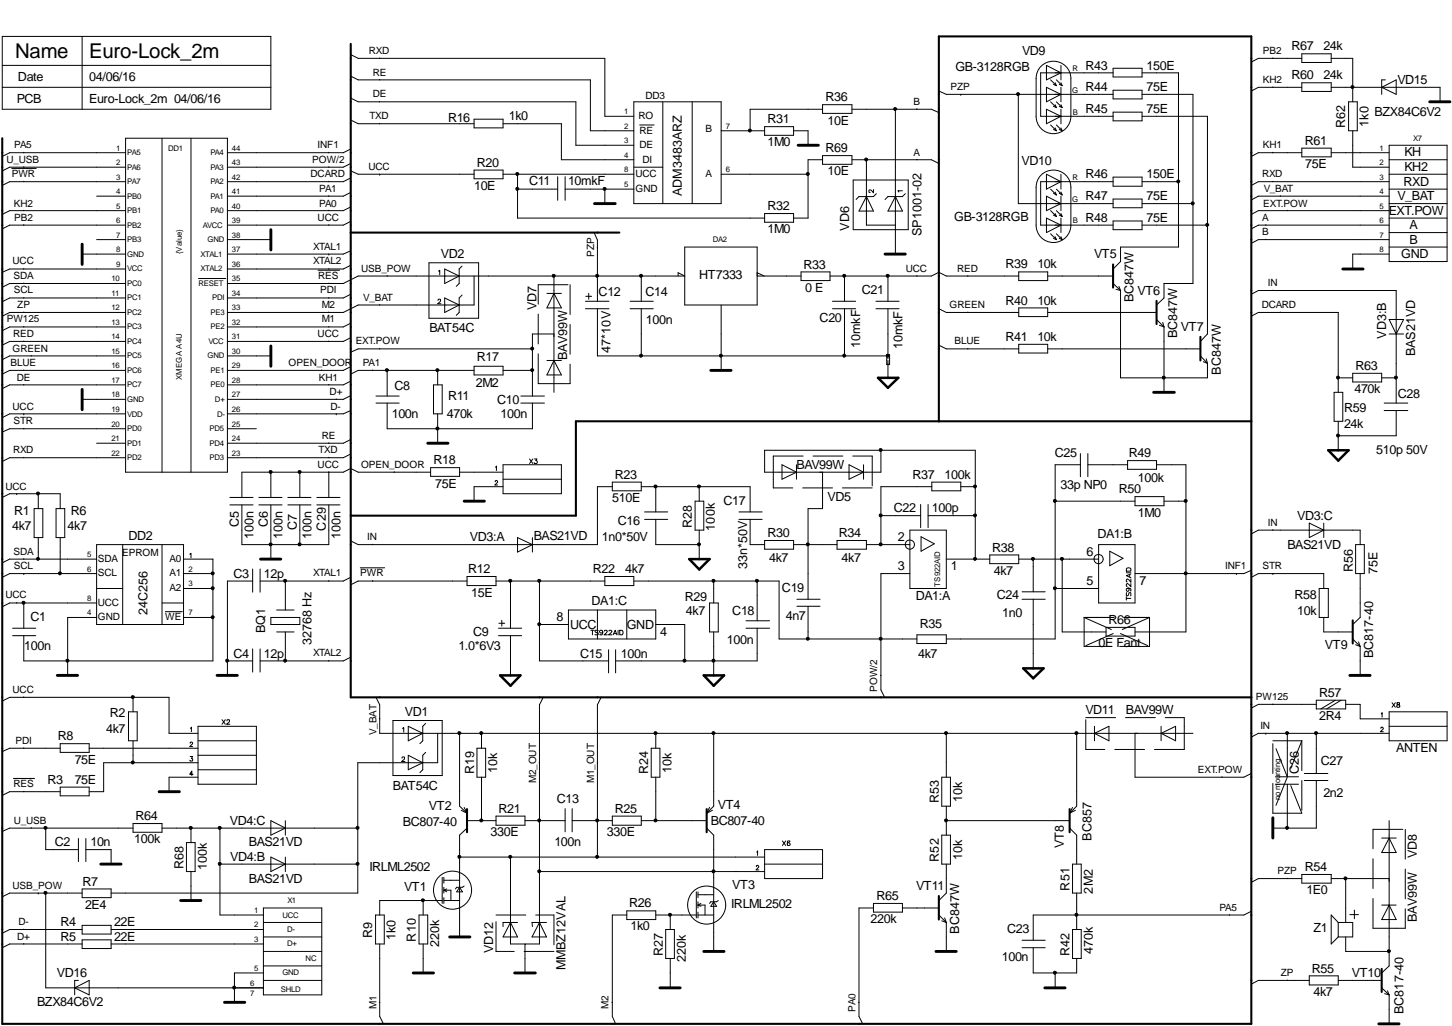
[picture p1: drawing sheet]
<svg xmlns="http://www.w3.org/2000/svg" width="297mm" height="210mm" viewBox="0 0 297 210" stroke-linecap="round" stroke-linejoin="round" font-family="sans-serif">
<defs><g id="words">
<g font-size="4.2">
<text x="3.1" y="11.9">Name</text>
<text x="18.2" y="11.9">Euro-Lock_2m</text>
</g>
<g font-size="2.6">
<text x="209.1" y="11.3">VD9</text>
<text x="264.2" y="10.3">R67</text>
<text x="270.7" y="10.3">24k</text>
<text x="3.7" y="16.6">Date</text>
<text x="18.2" y="16.6">04/06/16</text>
<text x="195.4" y="14.5">GB-3128RGB</text>
<text x="222" y="14.2">R43</text>
<text x="234.6" y="14.2">150E</text>
<text x="264.2" y="16.3">R60</text>
<text x="270.7" y="16.3">24k</text>
<text x="285.9" y="17.2">VD15</text>
<text x="3.4" y="21.1">PCB</text>
<text x="18.2" y="21.1">Euro-Lock_2m 04/06/16</text>
<text x="168.9" y="20.7">R36</text>
<text x="222" y="23.1">R45</text>
<text x="222" y="18.6">R44</text>
<text x="234.6" y="23.1">75E</text>
<text x="234.6" y="18.6">75E</text>
<text x="281.2" y="23.7">BZX84C6V2</text>
<text x="91.6" y="24.9">R16</text>
<text x="104.1" y="24.6">1k0</text>
<text x="157" y="29.9">1M0</text>
<text x="157" y="25.1">R31</text>
<text x="169.3" y="25.5">10E</text>
<text x="266.9" y="29.6">R61</text>
<text x="275.2" y="26.2" transform="rotate(-90 275.2 26.2)">R62</text>
<text x="279.9" y="25.9" transform="rotate(-90 279.9 25.9)">1k0</text>
<text x="97.6" y="34.1">R20</text>
<text x="168.9" y="31.1">R69</text>
<text x="169.3" y="35.9">10E</text>
<text x="209" y="33.8">VD10</text>
<text x="267" y="34.4">75E</text>
<text x="287.3" y="32">KH</text>
<text x="287.3" y="35">KH2</text>
<text x="97" y="38.9">10E</text>
<text x="108.2" y="37.9">C11</text>
<text x="116.2" y="37.9">10mkF</text>
<text x="139.5" y="40.1" transform="rotate(-90 139.5 40.1)">ADM3483ARZ</text>
<text x="222" y="41">R47</text>
<text x="222" y="36.5">R46</text>
<text x="234.6" y="41">75E</text>
<text x="234.6" y="36.5">150E</text>
<text x="285.9" y="41">V_BAT</text>
<text x="287.1" y="38">RXD</text>
<text x="157" y="43">R32</text>
<text x="157" y="47.8">1M0</text>
<text x="173.7" y="47.2" transform="rotate(-90 173.7 47.2)">VD6</text>
<text x="195.2" y="45.1">GB-3128RGB</text>
<text x="222" y="45.4">R48</text>
<text x="234.6" y="45.4">75E</text>
<text x="284.1" y="43.9">EXT.POW</text>
<text x="288.3" y="46.9">A</text>
<text x="90.2" y="52.8">VD2</text>
<text x="188.5" y="48.3" transform="rotate(-90 188.5 48.3)">SP1001-02</text>
<text x="223.8" y="52.8">VT5</text>
<text x="286.6" y="52.8">GND</text>
<text x="288.3" y="49.9">B</text>
<text x="143" y="57">HT7333</text>
<text x="164.4" y="54.9">R33</text>
<text x="164.7" y="59.7">0 E</text>
<text x="205.7" y="54.9">R39</text>
<text x="212.2" y="54.9">10k</text>
<text x="109.8" y="63.5" transform="rotate(-90 109.8 63.5)">VD7</text>
<text x="122.5" y="60.5">C12</text>
<text x="132" y="60.5">C14</text>
<text x="167.7" y="65.9">C20</text>
<text x="176.3" y="60.2">C21</text>
<text x="205.7" y="62.3">R40</text>
<text x="212.2" y="62.3">10k</text>
<text x="231.9" y="61.8" transform="rotate(-90 231.9 61.8)">BC847W</text>
<text x="232.7" y="60.3">VT6</text>
<text x="87.8" y="68">BAT54C</text>
<text x="132.1" y="66.2">100n</text>
<text x="176" y="71.2" transform="rotate(-90 176 71.2)">10mkF</text>
<text x="184.6" y="71.5" transform="rotate(-90 184.6 71.5)">10mkF</text>
<text x="205.7" y="69.8">R41</text>
<text x="212.2" y="69.8">10k</text>
<text x="240.8" y="69.2" transform="rotate(-90 240.8 69.2)">BC847W</text>
<text x="241.6" y="67.6">VT7</text>
<text x="283.6" y="69.3" transform="rotate(-90 283.6 69.3)">VD3:B</text>
<text x="97.6" y="73.9">R17</text>
<text x="116" y="73.7" transform="rotate(-90 116 73.7)">BAV99W</text>
<text x="124.9" y="72.1" transform="rotate(-90 124.9 72.1)">47*10V</text>
<text x="249.7" y="76.6" transform="rotate(-90 249.7 76.6)">BC847W</text>
<text x="277.3" y="75.7">R63</text>
<text x="289.5" y="72.9" transform="rotate(-90 289.5 72.9)">BAS21VD</text>
<text x="80.7" y="79.8">C8</text>
<text x="91.6" y="81.9">R11</text>
<text x="97.3" y="79.2">2M2</text>
<text x="101.7" y="82.6">C10</text>
<text x="277.1" y="80.4">470k</text>
<text x="286" y="81.4">C28</text>
<text x="80.1" y="85.5">100n</text>
<text x="91.4" y="85.5">470k</text>
<text x="102.4" y="85.5">100n</text>
<text x="275" y="87.5">24k</text>
<text x="275" y="84.3">R59</text>
<text x="88.7" y="95">R18</text>
<text x="162.9" y="95.9">BAV99W</text>
<text x="215.8" y="93.6">C25</text>
<text x="230.9" y="93.6">R49</text>
<text x="281.6" y="92.9">510p 50V</text>
<text x="89" y="99.7">75E</text>
<text x="125.8" y="98">R23</text>
<text x="186.6" y="98">R37</text>
<text x="193.2" y="98">100k</text>
<text x="217" y="100.1">33p NP0</text>
<text x="228.9" y="100.9">R50</text>
<text x="232.8" y="98.6">100k</text>
<text x="2.9" y="105.4">R1</text>
<text x="14.5" y="105.4">R6</text>
<text x="48.9" y="107.8" transform="rotate(-90 48.9 107.8)">C5</text>
<text x="54.8" y="107.8" transform="rotate(-90 54.8 107.8)">C6</text>
<text x="125.3" y="102.8">510E</text>
<text x="126.4" y="107.4">C16</text>
<text x="141.5" y="108" transform="rotate(-90 141.5 108)">R28</text>
<text x="148" y="103.3">C17</text>
<text x="169.3" y="102.4">VD5</text>
<text x="182.8" y="104.8">C22</text>
<text x="190.6" y="104.8">100p</text>
<text x="232.8" y="105.7">1M0</text>
<text x="265.4" y="106.3">VD3:C</text>
<text x="2.5" y="108.4">4k7</text>
<text x="13.8" y="108.4">4k7</text>
<text x="26.3" y="110.5">DD2</text>
<text x="51.9" y="110.2" transform="rotate(-90 51.9 110.2)">100n</text>
<text x="57.8" y="110.2" transform="rotate(-90 57.8 110.2)">100n</text>
<text x="60.7" y="108.4" transform="rotate(-90 60.7 108.4)">C7</text>
<text x="63.7" y="110.2" transform="rotate(-90 63.7 110.2)">100n</text>
<text x="66.7" y="108.5" transform="rotate(-90 66.7 108.5)">C29</text>
<text x="69.6" y="110.2" transform="rotate(-90 69.6 110.2)">100n</text>
<text x="96.1" y="110.7">VD3:A</text>
<text x="109.2" y="110.5">BAS21VD</text>
<text x="123.1" y="110.7">1n0*50V</text>
<text x="146.3" y="108.5" transform="rotate(-90 146.3 108.5)">100k</text>
<text x="157" y="109.9">R30</text>
<text x="171.6" y="109.9">R34</text>
<text x="183.7" y="110.7">2</text>
<text x="203" y="112.9">R38</text>
<text x="222.3" y="113.7">6</text>
<text x="224.5" y="110.2">DA1:B</text>
<text x="263.4" y="112.3">BAS21VD</text>
<text x="47.8" y="118.2">C3</text>
<text x="54" y="118.2">12p</text>
<text x="95.8" y="117.3">R12</text>
<text x="121.3" y="117.3">R22</text>
<text x="127.9" y="117.3">4k7</text>
<text x="152.9" y="116.5" transform="rotate(-90 152.9 116.5)">33n*50V</text>
<text x="157.3" y="114.9">4k7</text>
<text x="172.2" y="114.9">4k7</text>
<text x="183.7" y="116.7">3</text>
<text x="194.5" y="116.7">1</text>
<text x="203.3" y="117.6">4k7</text>
<text x="222.3" y="119.7">5</text>
<text x="233.1" y="119.7">7</text>
<text x="276.7" y="117.1" transform="rotate(-90 276.7 117.1)">R56</text>
<text x="281.8" y="117.3" transform="rotate(-90 281.8 117.3)">75E</text>
<text x="30.2" y="125.8" transform="rotate(-90 30.2 125.8)">24C256</text>
<text x="96.4" y="122.1">15E</text>
<text x="121" y="123.9">DA1:C</text>
<text x="140.1" y="122.9">R29</text>
<text x="140.3" y="125.9">4k7</text>
<text x="149.8" y="125.9">C18</text>
<text x="160" y="121.2">C19</text>
<text x="187.3" y="122.7">DA1:A</text>
<text x="203.9" y="122.6">C24</text>
<text x="264.8" y="122.6">R58</text>
<text x="265.4" y="125.9">10k</text>
<text x="6.2" y="127.1">C1</text>
<text x="54.2" y="129.5" transform="rotate(-90 54.2 129.5)">BQ1</text>
<text x="63.7" y="132" transform="rotate(-90 63.7 132)">32768 Hz</text>
<text x="96.8" y="130">C9</text>
<text x="113.8" y="127.1">8</text>
<text x="116.6" y="128.6">UCC</text>
<text x="128.2" y="128.6">GND</text>
<text x="135.1" y="130">4</text>
<text x="148.7" y="131.8">100n</text>
<text x="160.7" y="126.8">4n7</text>
<text x="188.2" y="128.5">R35</text>
<text x="205" y="126.2">1n0</text>
<text x="226.8" y="127.7">R66</text>
<text x="4.9" y="133">100n</text>
<text x="47.8" y="134.5">C4</text>
<text x="54" y="134.5">12p</text>
<text x="93.8" y="133">1.0*6V3</text>
<text x="118.7" y="134.5">C15</text>
<text x="127" y="134.5">100n</text>
<text x="187.8" y="134.5">4k7</text>
<text x="224.7" y="132.4">0E Fant</text>
<text x="271.1" y="132.8">VT9</text>
<text x="280.9" y="134.6" transform="rotate(-90 280.9 134.6)">BC817-40</text>
<text x="269.9" y="142.6">R57</text>
<text x="21.7" y="149.9">4k7</text>
<text x="22.5" y="146.7">R2</text>
<text x="82.8" y="146.4">VD1</text>
<text x="222" y="146.1">VD11</text>
<text x="230.3" y="146.1">BAV99W</text>
<text x="269.9" y="147.3">2R4</text>
<text x="11.8" y="151.5">R8</text>
<text x="285.6" y="153.8">ANTEN</text>
<text x="9.7" y="160.4">R3</text>
<text x="15.3" y="156.2">75E</text>
<text x="15.3" y="160.4">75E</text>
<text x="80.4" y="161.5">BAT54C</text>
<text x="97" y="158.4" transform="rotate(-90 97 158.4)">R19</text>
<text x="101.7" y="158.2" transform="rotate(-90 101.7 158.2)">10k</text>
<text x="132.6" y="158.4" transform="rotate(-90 132.6 158.4)">R24</text>
<text x="137.4" y="158.2" transform="rotate(-90 137.4 158.2)">10k</text>
<text x="265.7" y="158.4" transform="rotate(-90 265.7 158.4)">C26</text>
<text x="270.2" y="156.5">C27</text>
<text x="27.7" y="167.8">R64</text>
<text x="87.8" y="165.7">VT2</text>
<text x="102" y="166.3">R21</text>
<text x="113.9" y="164.3">C13</text>
<text x="125.8" y="166.3">R25</text>
<text x="146.9" y="165.4">VT4</text>
<text x="192.1" y="164.3" transform="rotate(-90 192.1 164.3)">R53</text>
<text x="196.8" y="164.1" transform="rotate(-90 196.8 164.1)">10k</text>
<text x="270.7" y="163.1">2n2</text>
<text x="11.2" y="173.1">C2</text>
<text x="18.5" y="173.1">10n</text>
<text x="27.5" y="172.6">100k</text>
<text x="47" y="168.7">VD4:C</text>
<text x="50.9" y="173.1">BAS21VD</text>
<text x="82.4" y="169">BC807-40</text>
<text x="100.4" y="171">330E</text>
<text x="113.4" y="173.1">100n</text>
<text x="124.2" y="171">330E</text>
<text x="145.4" y="168.7">BC807-40</text>
<text x="217.6" y="173.6" transform="rotate(-90 217.6 173.6)">VT8</text>
<text x="223.3" y="172" transform="rotate(-90 223.3 172)">BC857</text>
<text x="37.5" y="177.7" transform="rotate(-90 37.5 177.7)">R68</text>
<text x="42.3" y="178" transform="rotate(-90 42.3 178)">100k</text>
<text x="47.1" y="176.1">VD4:B</text>
<text x="75.6" y="178.2">IRLML2502</text>
<text x="192.1" y="176.3" transform="rotate(-90 192.1 176.3)">R52</text>
<text x="196.8" y="176" transform="rotate(-90 196.8 176)">10k</text>
<text x="266.9" y="178.1">R54</text>
<text x="289.9" y="175.5" transform="rotate(-90 289.9 175.5)">VD8</text>
<text x="16.9" y="181.2">R7</text>
<text x="17.4" y="185.9">2E4</text>
<text x="50.9" y="180.6">BAS21VD</text>
<text x="82.7" y="182.4">VT1</text>
<text x="128.7" y="185.6">R26</text>
<text x="149.6" y="185.7">IRLML2502</text>
<text x="149.8" y="181.8">VT3</text>
<text x="179.3" y="184.2">R65</text>
<text x="187.4" y="182">VT11</text>
<text x="218.8" y="182.2" transform="rotate(-90 218.8 182.2)">R51</text>
<text x="223.6" y="182.8" transform="rotate(-90 223.6 182.8)">2M2</text>
<text x="267.2" y="183">1E0</text>
<text x="12.4" y="189.5">R4</text>
<text x="23.3" y="189.5">22E</text>
<text x="76.2" y="191.9" transform="rotate(-90 76.2 191.9)">R9</text>
<text x="129" y="190.3">1k0</text>
<text x="178.1" y="188.9">220k</text>
<text x="196.2" y="191" transform="rotate(-90 196.2 191)">BC847W</text>
<text x="206" y="190.9">C23</text>
<text x="268.7" y="190.7">Z1</text>
<text x="289.9" y="188.7" transform="rotate(-90 289.9 188.7)">BAV99W</text>
<text x="12.4" y="192.4">R5</text>
<text x="23.3" y="192.4">22E</text>
<text x="80.9" y="192.4" transform="rotate(-90 80.9 192.4)">1k0</text>
<text x="85" y="192.6" transform="rotate(-90 85 192.6)">R10</text>
<text x="89.9" y="193.8" transform="rotate(-90 89.9 193.8)">220k</text>
<text x="100.9" y="195" transform="rotate(-90 100.9 195)">VD12</text>
<text x="135.6" y="195.6" transform="rotate(-90 135.6 195.6)">R27</text>
<text x="140.3" y="196.8" transform="rotate(-90 140.3 196.8)">220k</text>
<text x="204.9" y="196.6">100n</text>
<text x="218.8" y="195.6" transform="rotate(-90 218.8 195.6)">R42</text>
<text x="223.6" y="195.2" transform="rotate(-90 223.6 195.2)">470k</text>
<text x="11.6" y="199.9">VD16</text>
<text x="115.7" y="198.5" transform="rotate(-90 115.7 198.5)">MMBZ12VAL</text>
<text x="268.3" y="199">R55</text>
<text x="268.7" y="203.7">4k7</text>
<text x="276.6" y="199.9">VT10</text>
<text x="7.6" y="205.8">BZX84C6V2</text>
<text x="287.1" y="207.4" transform="rotate(-90 287.1 207.4)">BC817-40</text>
</g>
<g font-size="2">
<text x="75.5" y="11">RXD</text>
<text x="258.4" y="11">PB2</text>
<text x="76.2" y="15.5">RE</text>
<text x="258.4" y="16.9">KH2</text>
<text x="76.2" y="19.9">DE</text>
<text x="132" y="20.2">DD3</text>
<text x="186.9" y="21.4">B</text>
<text x="194.4" y="18.5">PZP</text>
<text x="75.6" y="24.4">TXD</text>
<text x="130.6" y="24.4">RO</text>
<text x="130.8" y="27.3">RE</text>
<text x="144.3" y="27.1">B</text>
<text x="1.3" y="33.3">U_USB</text>
<text x="2.9" y="30.3">PA5</text>
<text x="63.9" y="33.3">POW/2</text>
<text x="65" y="30.3">INF1</text>
<text x="75.4" y="34.8">UCC</text>
<text x="130.8" y="30.3">DE</text>
<text x="131.4" y="33.3">DI</text>
<text x="186.9" y="31.8">A</text>
<text x="258.4" y="30.3">KH1</text>
<text x="2.4" y="36.2">PWR</text>
<text x="63.5" y="36.2">DCARD</text>
<text x="65.3" y="39.3">PA1</text>
<text x="130" y="39.3">GND</text>
<text x="130" y="36.2">UCC</text>
<text x="144.3" y="36.2">A</text>
<text x="258.2" y="36.2">RXD</text>
<text x="258.5" y="39.3">V_BAT</text>
<text x="2.8" y="42.2">KH2</text>
<text x="2.9" y="45.2">PB2</text>
<text x="65" y="45.2">UCC</text>
<text x="65.3" y="42.2">PA0</text>
<text x="258.2" y="45.2">A</text>
<text x="258.4" y="42.2">EXT.POW</text>
<text x="64" y="51.1">XTAL1</text>
<text x="121.5" y="52.6" transform="rotate(-90 121.5 52.6)">PZP</text>
<text x="258.2" y="48.2">B</text>
<text x="2.6" y="54.1">UCC</text>
<text x="2.7" y="57.1">SDA</text>
<text x="64" y="54.1">XTAL2</text>
<text x="65.1" y="57.1">RES</text>
<text x="73.9" y="55.6">USB_POW</text>
<text x="185.3" y="55.6">UCC</text>
<text x="195.8" y="55.6">RED</text>
<text x="259.4" y="58.6">IN</text>
<text x="1.4" y="66">PW125</text>
<text x="2.8" y="60">SCL</text>
<text x="3.5" y="63">ZP</text>
<text x="65.5" y="60">PDI</text>
<text x="65.8" y="63">M2</text>
<text x="65.8" y="66">M1</text>
<text x="74.3" y="61.6">V_BAT</text>
<text x="194.3" y="63">GREEN</text>
<text x="258.1" y="63">DCARD</text>
<text x="2.6" y="72">GREEN</text>
<text x="2.7" y="68.9">RED</text>
<text x="65" y="68.9">UCC</text>
<text x="72.8" y="70.4">EXT.POW</text>
<text x="195.3" y="70.4">BLUE</text>
<text x="2.2" y="74.9">BLUE</text>
<text x="3.4" y="77.9">DE</text>
<text x="59.1" y="74.9">OPEN_DOOR</text>
<text x="65.2" y="77.9">KH1</text>
<text x="74.2" y="74.9">PA1</text>
<text x="2.6" y="83.8">UCC</text>
<text x="67.4" y="80.9">D+</text>
<text x="67.6" y="83.8">D-</text>
<text x="2.7" y="86.8">STR</text>
<text x="65.8" y="89.7">RE</text>
<text x="2.7" y="92.7">RXD</text>
<text x="65" y="95.7">UCC</text>
<text x="65.1" y="92.7">TXD</text>
<text x="73.9" y="95.7">OPEN_DOOR</text>
<text x="1.1" y="100.2">UCC</text>
<text x="259.4" y="107.6">IN</text>
<text x="2.7" y="113.5">SDA</text>
<text x="25" y="113.8">EPROM</text>
<text x="75.1" y="110.6">IN</text>
<text x="2.8" y="116.5">SCL</text>
<text x="20" y="115">SDA</text>
<text x="20" y="117.9">SCL</text>
<text x="34.7" y="115">A0</text>
<text x="34.7" y="117.9">A1</text>
<text x="64" y="117.9">XTAL1</text>
<text x="73.7" y="117.9">PWR</text>
<text x="250.7" y="116.5">INF1</text>
<text x="258.3" y="116.5">STR</text>
<text x="1.1" y="122.4">UCC</text>
<text x="20" y="124">UCC</text>
<text x="34.7" y="121">A2</text>
<text x="20" y="126.9">GND</text>
<text x="33.8" y="126.9">WE</text>
<text x="64" y="134.3">XTAL2</text>
<text x="2.6" y="141.7">UCC</text>
<text x="179.4" y="141.6" transform="rotate(-90 179.4 141.6)">POW/2</text>
<text x="256.9" y="143.3">PW125</text>
<text x="257.8" y="149.2">IN</text>
<text x="3.2" y="152.1">PDI</text>
<text x="77" y="150.5" transform="rotate(-90 77 150.5)">V_BAT</text>
<text x="2.7" y="161">RES</text>
<text x="109.7" y="160.3" transform="rotate(-90 109.7 160.3)">M2_OUT</text>
<text x="121.5" y="160.3" transform="rotate(-90 121.5 160.3)">M1_OUT</text>
<text x="245.1" y="158.1">EXT.POW</text>
<text x="2.8" y="168.5">U_USB</text>
<text x="261.3" y="178.9">PZP</text>
<text x="2.6" y="181.9">USB_POW</text>
<text x="3.8" y="189.3">D-</text>
<text x="249.5" y="186.4">PA5</text>
<text x="3.5" y="192.3">D+</text>
<text x="262" y="199.6">ZP</text>
<text x="77" y="206.5" transform="rotate(-90 77 206.5)">M1</text>
<text x="124.5" y="206.5" transform="rotate(-90 124.5 206.5)">M2</text>
<text x="175" y="207" transform="rotate(-90 175 207)">PA0</text>
</g>
<g font-size="1.6">
<text x="219.4" y="14.5">R</text>
<text x="127.7" y="23.4">1</text>
<text x="219.3" y="19">G</text>
<text x="219.5" y="23.5">B</text>
<text x="127.7" y="29.3">3</text>
<text x="127.7" y="26.3">2</text>
<text x="148.5" y="26.3">7</text>
<text x="289.1" y="28.8">X7</text>
<text x="23.7" y="30.8">1</text>
<text x="23.7" y="33.8">2</text>
<text x="26" y="31.8">PA5</text>
<text x="26" y="34.7">PA6</text>
<text x="34.4" y="30.8">DD1</text>
<text x="43" y="31.8">PA4</text>
<text x="43" y="34.7">PA3</text>
<text x="47.5" y="30.8">44</text>
<text x="47.5" y="33.8">43</text>
<text x="127.7" y="35.2">8</text>
<text x="127.7" y="32.3">4</text>
<text x="148.5" y="35.2">6</text>
<text x="282.2" y="30.8">1</text>
<text x="282.2" y="33.8">2</text>
<text x="23.7" y="39.7">4</text>
<text x="23.7" y="36.7">3</text>
<text x="26" y="40.6">PB0</text>
<text x="26" y="37.7">PA7</text>
<text x="43" y="40.6">PA1</text>
<text x="43" y="37.7">PA2</text>
<text x="47.5" y="39.7">41</text>
<text x="47.5" y="36.7">42</text>
<text x="127.7" y="38.3">5</text>
<text x="219.3" y="41.2">G</text>
<text x="219.4" y="36.8">R</text>
<text x="282.2" y="36.7">3</text>
<text x="282.2" y="39.7">4</text>
<text x="23.7" y="42.7">5</text>
<text x="23.7" y="45.6">6</text>
<text x="26" y="43.6">PB1</text>
<text x="26" y="46.6">PB2</text>
<text x="41.5" y="46.6">AVCC</text>
<text x="43" y="43.6">PA0</text>
<text x="47.5" y="42.7">40</text>
<text x="47.5" y="45.6">39</text>
<text x="219.5" y="45.7">B</text>
<text x="282.2" y="42.7">5</text>
<text x="282.2" y="45.6">6</text>
<text x="23.7" y="48.6">7</text>
<text x="23.7" y="51.6">8</text>
<text x="26" y="49.5">PB3</text>
<text x="26" y="52.6">GND</text>
<text x="37.2" y="52" transform="rotate(-90 37.2 52)">{Value}</text>
<text x="41" y="52.6">XTAL1</text>
<text x="42.5" y="49.5">GND</text>
<text x="47.5" y="48.6">38</text>
<text x="47.5" y="51.6">37</text>
<text x="145.8" y="49.5">DA2</text>
<text x="282.2" y="48.6">7</text>
<text x="282.2" y="51.6">8</text>
<text x="22.8" y="57.6">10</text>
<text x="23.7" y="54.6">9</text>
<text x="26" y="55.5">VCC</text>
<text x="26" y="58.5">PC0</text>
<text x="40.6" y="58.5">RESET</text>
<text x="41" y="55.5">XTAL2</text>
<text x="47.5" y="57.6">35</text>
<text x="47.5" y="54.6">36</text>
<text x="22.8" y="60.5">11</text>
<text x="22.8" y="63.5">12</text>
<text x="26" y="61.5">PC1</text>
<text x="26" y="64.4">PC2</text>
<text x="43" y="64.4">PE3</text>
<text x="43.4" y="61.5">PDI</text>
<text x="47.5" y="60.5">34</text>
<text x="47.5" y="63.5">33</text>
<text x="22.8" y="66.5">13</text>
<text x="22.8" y="69.4">14</text>
<text x="26" y="67.4">PC3</text>
<text x="26" y="70.4">PC4</text>
<text x="42.6" y="70.4">VCC</text>
<text x="43" y="67.4">PE2</text>
<text x="47.5" y="66.5">32</text>
<text x="47.5" y="69.4">31</text>
<text x="22.8" y="75.4">16</text>
<text x="22.8" y="72.4">15</text>
<text x="26" y="76.3">PC6</text>
<text x="26" y="73.3">PC5</text>
<text x="37.2" y="77.7" transform="rotate(-90 37.2 77.7)">XMEGA A4U</text>
<text x="42.5" y="73.3">GND</text>
<text x="43" y="76.3">PE1</text>
<text x="47.5" y="75.4">29</text>
<text x="47.5" y="72.4">30</text>
<text x="22.8" y="78.3">17</text>
<text x="22.8" y="81.3">18</text>
<text x="26" y="79.2">PC7</text>
<text x="26" y="82.2">GND</text>
<text x="43" y="79.2">PE0</text>
<text x="44" y="82.2">D+</text>
<text x="47.5" y="78.3">28</text>
<text x="47.5" y="81.3">27</text>
<text x="22.8" y="87.3">20</text>
<text x="22.8" y="84.2">19</text>
<text x="26" y="88.2">PD0</text>
<text x="26" y="85.3">VDD</text>
<text x="42.9" y="88.2">PD5</text>
<text x="44.4" y="85.3">D-</text>
<text x="47.5" y="84.2">26</text>
<text x="47.5" y="87.3">25</text>
<text x="22.8" y="93.2">22</text>
<text x="22.8" y="90.3">21</text>
<text x="26" y="94.1">PD2</text>
<text x="26" y="91.2">PD1</text>
<text x="42.9" y="94.1">PD3</text>
<text x="42.9" y="91.2">PD4</text>
<text x="47.5" y="93.2">23</text>
<text x="47.5" y="90.3">24</text>
<text x="17.8" y="114">5</text>
<text x="17.8" y="116.9">6</text>
<text x="38.6" y="116.9">2</text>
<text x="38.6" y="120">3</text>
<text x="17.8" y="125.9">4</text>
<text x="17.8" y="122.9">8</text>
<text x="38.6" y="125.9">7</text>
<text x="192.3" y="120.1" transform="rotate(-90 192.3 120.1)">TS922AID</text>
<text x="261.9" y="163.7" transform="rotate(-90 261.9 163.7)">no mounting</text>
<text x="58.8" y="184.7">X1</text>
<text x="52" y="189.7">2</text>
<text x="52" y="186.8">1</text>
<text x="57.8" y="187.7">UCC</text>
<text x="58.7" y="190.7">D-</text>
<text x="52" y="192.7">3</text>
<text x="58.7" y="193.6">D+</text>
<text x="62.5" y="196.6">NC</text>
<text x="51.2" y="203.7">7</text>
<text x="51.2" y="201.7">6</text>
<text x="52" y="198.6">5</text>
<text x="57.4" y="202.9">SHLD</text>
<text x="57.8" y="199.6">GND</text>
</g>
</g></defs>
<g fill="none" stroke="#000" stroke-width=".42">
<path d="M71.8 9v133.7h184.2M.5 28.3v181.2h255.5v-202h-63.9v78.7M71.8 47.6h54.9M227.7 54.1v4.7M236.6 61.6v4.7M245.6 68.9v4.8M256 86.2h-138.2v19.3h-46M276.7 126.9v4.8M95.5 165.5v4.8M144.6 165.5v4.8M218.8 165.5v4.8M192.1 183.3v4.8"/>
<path d="M282.7 198.2v4.7"/>
</g>
<g fill="none" stroke="#000" stroke-width=".2">
<path d="M.5 7.5h54.9v14.9h-54.9zM.5 17.9h54.9M.5 13.4h54.9M16.8 7.5v14.9M71.8 15.6l1.5 .7h47.5v10.5h8.9M71.8 11.2l1.5 .7h50.4v11.9h6M77.7 11.9h.1M77.7 16.3h.1M192.1 18.6l1.5 .7h34.1M196.6 19.3h.1M208.3 19.3v22.4h19.4M213 13.5a3.6 3.6 0 0 1 3.9-.7 3.6 3.6 0 0 1 2.2 3.3v7.7a3.6 3.6 0 0 1-3.6 3.5 3.6 3.6 0 0 1-3.5-3.5v-7.7a3.5 3.5 0 0 1 1-2.6z"/>
<path d="M214.1 13.4l2.9 1.5-2.9 1.4zM214.1 17.9l2.9 1.4-2.9 1.5zM214.9 16.3l1.2 1.2M215.5 17.3l.6 .2M215.9 16.9l.2 .6M216.1 16.3l1.2 1.2M216.7 17.3l.6 .2M217 13.4v2.9M217 17.9v2.9M217 16.9l.3 .6M227.7 14.9h-14.8v8.9h14.8M227.7 14h5.9v1.7h-5.9z"/>
<path d="M227.7 18.5h5.9v1.7h-5.9zM233.6 19.3h10.4v38.7h-5.9v3l-1.5 1.4M233.6 14.9h7.5v35.6h-11.9v3l-1.5 1.5M260.4 11.9h.1M260.4 17.8v.1M266.3 17.9h-8.9l-1.4 .7M266.3 11.9h-8.9l-1.4 .8M266.3 11h6v1.8h-6zM266.3 16.9h6v1.8h-6zM272.3 17.9h22.3v2.9M272.3 11.9h4.4v8.9M282.7 17.9l2.9-1.6v3z"/>
<path d="M283.4 16.3h-.7v3M2.4 34.5h5M4.9 31.2h.1M4.9 34.1v.1M4.9 37.1v.1M25.7 37.2h-23.7l-1.5 .7M25.7 34.2h-23.7l-1.5 .8M25.7 31.2h-23.7l-1.5 .8M25.7 28.3h20.8v68.3h-20.8zM33.1 28.3v68.3M39.1 28.3v68.3M67.3 31.2h.1"/>
<path d="M67.3 34.1v.1M67.3 37.1v.1M71.8 36.4l-1.6 .8h-23.7M71.8 33.4l-1.6 .8h-23.7M71.8 30.5l-1.6 .7h-23.7M71.8 39.4l-1.6 .7h-23.7M71.8 35l1.5 .6h23.7M71.8 24.6l1.5 .7h23.7M71.8 20.1l1.5 .7h44.5v8.9h11.9M77.7 35.6h.1M77.7 20.7v.1M77.7 25.2v.1"/>
<path d="M97 24.4h5.9v1.8h-5.9zM97 34.8h5.9v1.8h-5.9zM102.9 25.3h11.9v7.4h14.9M102.9 35.6h26.8M105.9 38.7h8.2M105.9 35.6v9h50.5M114.1 36.2v4.8M115.6 38.7h14.1M115.6 36.2v4.8M123.7 38.7v3M129.7 34.2h5.9M129.7 20.8h17.8v20.9h-17.8z"/>
<path d="M130.8 25.6h3M135.6 20.8v20.9M141.6 20.8v20.9M147.5 35.6h17.8M147.5 26.8h8.9M156.4 25.9h5.9v1.8h-5.9zM162.3 26.8h3v2.9M168.3 32.7h-3v11.9h-3M168.3 22.4h-14.8v4.4M168.3 21.4h6v1.8h-6zM168.3 31.8h6v1.8h-6zM174.3 32.7h16.2l1.6 .7"/>
<path d="M174.3 22.4h16.2l1.6 .6M174.5 36.8h11.3v10.2h-11.3zM177.2 32.7v7.4M178.7 38.8v.7l-.4-.6h-.5v.4l.2 .1M179.3 39.6l-.6 .6h-3l-.6 .6M183.2 22.4v17.7M184.6 39h-.9l.2 .3M185.2 39.6l-.6 .6h-3l-.5 .6M187.6 22.3v.1M187.6 32.6v.1M213 35.8a3.6 3.6 0 0 1 3.9-.7 3.6 3.6 0 0 1 2.2 3.3v7.7a3.6 3.6 0 0 1-3.6 3.5 3.6 3.6 0 0 1-3.5-3.5v-7.7a3.5 3.5 0 0 1 1-2.6zM214.1 22.4l2.9 1.4-2.9 1.5z"/>
<path d="M214.1 35.6l2.9 1.6-2.9 1.5zM214.9 38.7l1.2 1.2M214.9 25.6l1.2 1.2M214.9 20.8l1.2 1.2M215.5 39.5l.6 .4M215.5 26.5l.6 .3M215.5 21.8l.6 .2M215.9 39.3l.2 .6M215.9 26.2l.2 .6M215.9 21.4l.2 .6M216.1 38.7l1.2 1.2M216.1 25.6l1.2 1.2"/>
<path d="M216.1 20.8l1.2 1.2M216.7 39.5l.6 .4M216.7 26.5l.6 .3M216.7 21.8l.6 .2M217 39.3l.3 .6M217 22.4v2.9M217 35.6v3.1M217 26.2l.3 .6M217 21.4l.3 .6M227.7 37.2h-14.8v8.9h14.8M227.7 22.9h5.9v1.8h-5.9zM227.7 36.2h5.9v1.9h-5.9z"/>
<path d="M233.6 37.2h7.5M233.6 23.8h13.4v44.5l-1.4 1.5M260.4 31.2h.1M260.4 37.1v.1M266.3 31.2h-8.9l-1.4 .8M266.3 30.3h6v1.8h-6zM272.3 31.2h11.9M275.9 20.8h1.8v6h-1.8zM276.7 26.8v7.4h7.5M284.2 37.2h-26.8l-1.4 .7M284.2 38.7h11.8M284.2 32.7h11.8"/>
<path d="M284.2 29.7h11.8v23.8h-11.8zM284.2 35.6h11.8M4.9 43v.1M4.9 46v.1M4.9 54.9v.1M4.9 57.9v.1M16.8 52h8.9M19.8 49h5.9M19.8 40.1h5.9M25.7 58h-23.7l-1.5 .8M25.7 55h-23.7l-1.5 .7M25.7 43.1h-23.7l-1.5 .8"/>
<path d="M25.7 46.1h-23.7l-1.5 .7M40.6 57h5.6M46.5 49h8.9M65.1 55.3h4.4M67.3 52h.1M67.3 40v.1M67.3 43v.1M67.3 46v.1M67.3 54.9v.1M67.3 57.9v.1M71.8 54.3l-1.6 .7h-23.7M71.8 42.3l-1.6 .8h-23.7"/>
<path d="M71.8 45.3l-1.6 .8h-23.7M71.8 51.3l-1.6 .7h-23.7M79.2 56.4v.1M87.8 53.8h10.1v11.3h-10.1zM89.7 55.5l.3-.2v.9M91 55l2.9 1.5-2.9 1.5zM93.9 56.5h-20.6l-3.1 1.5h-23.7M94 56.5h46.1l-1.4-.7v.7M94.5 54.4l-.6 .6v3l-.6 .6M97 56.5v5.9h-23.7l-3.1 1.5h-23.7M113.3 56.5v23.8M121.5 47.6l.7 1.5v12.5"/>
<path d="M122.2 50.5h.1M131.2 56.5v5.1M140.1 50.5h14.8v11.9h-14.8zM154.9 56.5h9M154.9 55.8l1.4 .7M156.4 43.7h5.9v1.8h-5.9zM163.9 55.6h5.9v1.8h-5.9zM169.8 56.5h20.7l1.6-.8 1.5 .8h14.8M172.8 56.5v5.1M177.2 40.2v5.9h6M177.2 40.2l1.5 3h-3zM181.6 56.5v5.1"/>
<path d="M183.2 40.2v11.8M183.2 40.2l1.4 3h-3zM187.6 56.4v.1M198 56.4v.1M208.4 55.6h5.9v1.8h-5.9zM214.1 40.1l2.9 1.6-2.9 1.4zM214.1 44.6l2.9 1.5-2.9 1.5zM214.3 56.5h13.4M214.9 47.8l1.2 1.2M214.9 43.1l1.2 1.2M215.5 48.8l.6 .2M215.5 44l.6 .3"/>
<path d="M215.9 48.4l.2 .6M215.9 43.7l.2 .6M216.1 47.8l1.2 1.2M216.1 43.1l1.2 1.2M216.7 48.8l.6 .2M216.7 44l.6 .3M217 48.4l.3 .6M217 43.7l.3 .6M217 40.1v3M217 44.6v3M227.7 40.7h5.9v1.8h-5.9zM227.7 45.2h5.9v1.8h-5.9z"/>
<path d="M227.7 58l1.5 1.4M228.3 59.2l.9 .2M228.9 58.6l.3 .8M229.2 59.4v17.9h17.8v-3M233.6 46.1h13.4M233.6 41.7h10.4M258.9 46v.1M258.9 48.9v.1M260.4 59.4h.1M261.9 40v.1M263.4 43v.1M284.2 43.1h-26.8l-1.4 .8"/>
<path d="M284.2 46.1h-26.8l-1.4 .7M284.2 49h-26.8l-1.4 .8M284.2 40.1h-26.8l-1.4 .8M284.2 52h-7.5v3M284.2 41.7h11.8M284.2 50.5h11.8M284.2 44.6h11.8M284.2 47.6h11.8M4.9 60.9v.1M4.9 63.8v.1M4.9 66.8v.1M4.9 69.8h.1"/>
<path d="M4.9 75.7v.1M4.9 78.7h.1M6.4 72.7v.1M25.7 78.7h-23.7l-1.5 .8M25.7 75.8h-23.7l-1.5 .7M25.7 69.8h-23.7l-1.5 .8M25.7 66.9h-23.7l-1.5 .7M25.7 61h-23.7l-1.5 .7M25.7 63.9h-23.7l-1.5 .8M25.7 72.8h-23.7l-1.5 .8M46.5 72.8h8.9M65.8 75.7v.1"/>
<path d="M67.3 60.9v.1M67.3 63.8v.1M67.3 66.8v.1M67.3 69.8h.1M67.3 78.7h.1M71.8 78l-1.6 .7h-23.7M71.8 75l-1.6 .8h-23.7M71.8 69.1l-1.6 .7h-23.7M71.8 66.1l-1.6 .8h-23.7M71.8 60.2l-1.6 .8h-23.7M76.2 75.7v.1M77.7 62.3v.1"/>
<path d="M77.7 71.3v.1M79.2 75.8v5.2M88.7 78.7h1.8v6h-1.8zM89.5 75.8v2.9M89.6 61.5l.1-.3 .4 .1-.1 .4-.5 .4h.7M91 61l2.9 1.4-2.9 1.5zM94.5 60.4l-.6 .6v2.9l-.6 .6M97 75.8h-23.7l-1.5 .7M97 74.9h5.9v1.8h-5.9zM102.9 75.8h6M108.9 71.4h-35.6l-1.5 .7M111.9 60h2.9"/>
<path d="M111.9 73.7h2.9M113.3 68.3h-4.4v12.7M113.3 60l1.5 3h-2.9zM113.3 73.7l1.5 3h-2.9zM119.8 63.2h4.8M119.8 61.6h4.8M119.8 60.6h1.2M120.4 60v1.2M122.2 63.2v9.6h59.4M128.9 63.2h4.7M128.9 61.6h4.7M131.2 63.2v9.6"/>
<path d="M147.5 62.4v13.4M170.3 63.2h4.7M170.3 61.6h4.7M172.8 63.2v9.6M179.2 63.2h4.7M179.2 61.6h4.7M181.4 72.6h.6v2h-.6zM181.6 63.2v10.2M181.6 73.7v3.6M192.1 63.2l1.5 .7h14.8M192.1 70.6l1.5 .8h14.8M198 63.8v.1"/>
<path d="M198 71.3v.1M208.4 63h5.9v1.8h-5.9zM208.4 70.4h5.9v1.8h-5.9zM214.3 63.9h22.3M214.3 71.4h31.3M236.6 65.4l1.5 1.5M237.2 66.5l.9 .4M237.9 66l.2 .9M238.1 66.9v13.4M245.6 72.8l1.4 1.5M246.2 74l.8 .3M246.8 73.4l.2 .9"/>
<path d="M256 64.7l1.4-.8h16.4v16.4M256 60.2l1.4-.8h28.2v23.1M261.9 63.8v.1M273.8 77.3h2.9M276.7 76.4h6v1.7h-6zM282.7 77.3h2.9M284.2 68.3h2.9M284.2 65.4h2.9l-1.5 2.9zM4.9 84.7h.1M4.9 87.6v.1M4.9 93.6h.1M16.8 81.7h8.9"/>
<path d="M19.8 90.7h5.9M25.7 93.6h-23.7l-1.5 .8M25.7 84.7h-23.7l-1.5 .7M25.7 87.7h-23.7l-1.5 .7M46.5 87.7h5.9M55.4 96.6v5.2M61.3 96.6v5.2M67.3 90.6v.1M67.3 93.6h.1M67.3 96.5v5.3M68.8 84.7h.1M68.8 81.6v.1"/>
<path d="M71.8 92.9l-1.6 .7h-23.7M71.8 84l-1.6 .7h-23.7M71.8 89.9l-1.6 .8h-23.7M71.8 80.9l-1.6 .8h-23.7M76.9 81h4.8M76.9 82.5h4.8M79.2 82.5v5.2h29.7v-5.2M80.6 96.5v.1M88.1 95.7h5.9v1.8h-5.9zM88.1 96.6h-14.8l-1.5-.8-1.6 .8h-20.7v5.2M89.5 84.7v6M94 96.6h8.9"/>
<path d="M101.3 98.6v-.2l.3-.1 .2 .3-.6 .6h.6M101.4 95.6l.2-.3v1M102.9 95.1h11.9v5.9h-11.9zM102.9 99.6h-5.9v2.9M102.9 98h11.9M106.5 81h4.9M106.5 82.5h4.9M108.3 93.9l.7 .9M109 93.9l-.7 .9M109.3 93.9h.6l-.3 .3h.2l.1 .4-.1 .2h-.5v-.1M125.3 99.6h-3.1v11.8h-48.9l-1.5-.7M125.3 98.6h5.9v1.8h-5.9z"/>
<path d="M131.2 99.6h22.3v5.1M134.2 99.6v5.1M143 99.6v2.9M160 95.1l2.9 1.5-2.9 1.4zM162.9 95.1v2.9M168.3 96.6v7.5h-3v18.5M173.7 95.1l3 1.5-3 1.4zM176.7 95.1v2.9M180.2 92.1v4.5h-23.8v-4.5h43.1v22.3M190.6 99.6h-10.4v11.8M190.6 98.6h6v1.8h-6zM196.6 99.6h2.9"/>
<path d="M221 95.1h-5.1v35.6h-22.3M221 92.8v4.7M222.5 95.1h8.2M222.5 92.8v4.7M230.7 94.2h5.9v1.8h-5.9zM236.6 95.1h6v34.2h-10.4M272.9 80.3h1.8v5.9h-1.8zM273.8 86.2v5.9M283.2 82.5h4.8M283.2 84h4.8M285.6 84v5.2h-11.8M.5 101.8l1.5-.8h10.3v3.1"/>
<path d="M3.4 101h.1M4.9 117.3h.1M4.9 114.3v.1M7 104.1h1.8v5.9h-1.8zM7.8 101v3.1M7.8 110v4.4M11.5 104.1h1.7v5.9h-1.7zM12.3 110v7.3M19.8 117.3h-17.8l-1.5 .8M19.8 111.4h17.7v16.4h-17.7zM19.8 114.4h-17.8l-1.5 .7M25.1 111.4v16.4"/>
<path d="M33.1 111.4v16.4M37.5 117.3h6.1M37.5 114.4h6.1v20.8h-38.7v-5.2M38.8 113.4l.3-.2v.9M47 103.3h4.8M47 101.8h4.8M49.5 103.3v8.1h17.8v-8.1M51.7 118.9h-5.2v19.3M51.7 116.4v4.8M53 103.3h4.7M53 101.8h4.7M53.2 116.4v4.8"/>
<path d="M55.4 103.3v11.1M58.4 118.9v5.9M58.9 103.3h4.7M58.9 101.8h4.7M61.3 103.3v8.1M64.8 103.3h4.8M64.8 101.8h4.8M67.3 118.8v.1M71.8 118.1l-1.6 .8h-17M73.7 116.2h5M76.2 111.3v.1M76.2 118.8v.1"/>
<path d="M95.5 118.9h-22.2l-1.5 .7M95.5 117.9h6v1.9h-6zM101.5 118.9h22.2M104.4 118.9v9.6M105.9 110l3 1.4-3 1.5zM108.9 110v2.9M110.4 118.9v16.3h14.1M123.7 117.9h6v1.9h-6zM129.7 118.9h29.7v11.8h28.2M131.9 104.7h4.7M131.9 106.3h4.7M134.2 106.3v5.1h8.8"/>
<path d="M142.2 102.5h1.8v6h-1.8zM143 108.5v5.9M146 118.9v4.5M151.2 104.7h4.7M151.2 106.3h4.7M153.5 106.3v5.1h2.9M154.9 118.9v8.1M156.4 110.6h5.9v1.8h-5.9zM162.3 111.4h8.9M171.2 110.6h6v1.8h-6zM177.2 111.4h8.9M180.2 105.5h8.1"/>
<path d="M186.1 117.3h-5.9v23.8l.8 1.6M186.1 108.5h7.5v11.9h-7.5zM188.3 103.2v4.7M188.4 109.8l2.7 1.5-2.7 1.5zM189.9 105.5h9.6M189.9 103.2v4.7M193.6 114.4h8.9M202.5 113.5h5.9v1.8h-5.9zM208.4 114.4h16.3M211.4 114.4v6.7M215.9 102.5h16.3M217.3 114.4v14.9h9"/>
<path d="M224.7 111.4h7.5v12h-7.5zM227 112.8l2.7 1.4-2.7 1.5zM230.4 117.2h.9M230.5 116.2h.8v.6h-.9zM231.1 117.6v.4M231.3 119.4v.7l-.6-.7-.3 .1v.4l.2 .1M231.3 118.4v.7l-.6-.7-.3 .2v.4h.2M231.3 117.4l-.9 .4 .9 .4M232.2 101.6h5.9v1.9h-5.9zM238.1 102.5h4.5M252.9 117.3h.1M256 116.7l-1.5 .6h-22.3"/>
<path d="M256 118.1l1.4-.8h13.4v3.1M256 109.2l1.4-.7h20.9v2.9M260.4 117.3h.1M260.4 108.4v.1M267.8 107l3 1.5-3 1.5zM270.8 107v3M277.3 111.4h1.8v5.9h-1.8zM278.3 117.3v9l-1.6 1.5M2.6 128.5h4.7M2.6 130h4.7M3.4 123.3v.1M4.9 123.4v5.1"/>
<path d="M19.8 123.4h-17.8l-1.5 .7M19.8 126.3h-6v11.9M19.8 120.4h5.3M33.1 123.4h4.4M33.8 125.1h3.5M37.5 120.4h6.1M37.5 126.3h6.1M46.5 135.2h5.2M51.7 132.8v4.7M53.2 132.8v4.7M55.4 126.3h5.9v1.5h-5.9zM56.6 129.3h3.6"/>
<path d="M56.6 124.8h3.6M58.4 129.3v5.9M67.3 135.1v.1M71.8 134.5l-1.6 .7h-17M102 128.5h4.7M102 130h4.7M102.1 127.5h1.1M102.7 126.9v1.2M104.4 130v8.2M110.4 127.8h5.9M116.3 124.8h17.9v5.9h-17.9zM120.9 128.9h.6"/>
<path d="M121.2 128.9v1M122.2 124.8v5.9M122.4 129h-.7l.2 .4 .5 .1-.1 .4-.6-.1M123.3 129.3a.32 .32 0 0 1-.5 .2 .32 .32 0 0 1 0-.6h.3l.2 .6-.2 .4-.4-.1M123.7 129.1v-.2h.4l.1 .3-.6 .7h.6M124.5 132.9v4.8M124.6 129.1l.1-.2h.3l.2 .3-.7 .7h.7M125.4 129.9l.5-1 .3 1M125.6 129.6h.4M125.9 132.9v4.8M126.4 128.9v1M126.8 128.9l.6 .1v.8l-.6 .1z"/>
<path d="M128.2 124.8v5.9M134.2 127.8h5.9v7.4M145.2 123.4h1.7v5.9h-1.7zM146 129.3v8.9M152.6 128.5h4.8M152.6 127h4.8M154.9 128.5v6.7h-29M163 122.6h4.8M163 124h4.8M165.3 124v6.7M180.1 138.2h.1M187.6 129.9h6v1.8h-6z"/>
<path d="M209.1 122.6h4.7M209.1 121.1h4.7M211.4 122.6v14.1M215.9 120.4h8.8M226.3 128.4h5.9v1.7h-5.9zM230.4 122.4h.9M230.4 122.1v.7M230.5 121.2v.7l.3-.1 .2-.6h.3v.7M230.8 120.3a.32 .32 0 0 1 .1 .5 .32 .32 0 0 1-.5 0l.1-.4 .4-.1 .4 .2v.4M269.9 120.4h1.8v5.9h-1.8zM270.8 126.3v3h5.9M276.7 130.7l1.6 1.5"/>
<path d="M277.3 131.9l1 .3M277.9 131.3l.4 .9M278.3 132.2v6M.5 143.4l1.5-.7h32.6v7.3h5.9M2.7 159.3h4.4M4.9 142.6v.1M4.9 153v.1M12.3 153.1h-10.3l-1.5 .7M12.3 152.1h5.9v1.8h-5.9zM18.2 153.1h22.3M26.3 145.6h1.8v6h-1.8zM27.2 142.7v2.9"/>
<path d="M27.2 151.6v4.4M38.9 152.1v-.2l.3-.1 .2 .3-.6 .6h.6M38.9 154.8h.5l-.2 .4 .2 .1v.3l-.5 .1-.1-.2M39 149l.2-.2v.9M39.5 158.4h-.7l.4-.7v1M40.5 156h-19.3v6h-3M40.5 159h-5.9v3M40.5 151.6h11.9M40.5 148.6h11.9v11.8h-11.9zM40.5 154.5h11.9M40.5 157.5h11.9M45.4 147.2l.7 1"/>
<path d="M46.1 147.2l-.7 1M46.4 147.5l.1-.3 .4 .1v.4l-.5 .5h.6M76.9 142.7l.8 1.5v5.8h8.8M77.6 147.1h.1M80.4 147.4h10.1v11.3h-10.1zM82.3 155.1v-.2h.5l-.1 .5-.5 .4h.6M82.3 149l.3-.2v1M83.5 148.6l3 1.4-3 1.6zM83.5 154.5l3 1.5-3 1.5zM86.6 150h157.4M87.1 148l-.6 .6v3l-.6 .5M87.1 153.9l-.6 .6v3l-.6 .6"/>
<path d="M89.5 150v6h-16.3v26.7h-50.5M94 150v14.9l1.5 1.5M97.6 153.1h1.8v5.9h-1.8zM98.5 150v3.1M98.5 159v8.9M110.3 156h.1M111.1 142.7l-.7 1.5v48.9h-6v-17.8M122.2 156h.1M123 142.7l-.8 1.5v31.1M133.2 153.1h1.8v5.9h-1.8zM134.2 150v3.1M134.2 159v8.9"/>
<path d="M146 150v14.9l-1.4 1.5M192.7 159h1.7v5.9h-1.7zM193.6 150v9M220.3 150v14.9l-1.5 1.5M223.9 148.6v3M223.9 150l3-1.4v3zM232.2 150v9h22.3l1.5-.8M237.5 148.6v3M237.5 150l3-1.4v3zM250 158.9v.1M258.9 150h.1M260.4 144v.1"/>
<path d="M260.9 158.9h4.7M263.4 150v9M266.8 159.7h4.8M266.8 158.2h4.8M269.3 159.7v9.7h-8.9M269.3 144.1h-11.9l-1.4 .8M269.3 143.3h6v1.7h-6zM269.3 150v8.2M273.2 143.3l-3 1.7M274.4 143.3l-3 1.7M275.3 144.1h3v3h5.9M282.5 149v-.2h.3l.2 .3-.6 .6h.6"/>
<path d="M282.6 146l.1-.2v.9M284.2 150h-26.8l-1.4 .8M284.2 145.6h11.8v6h-11.8zM284.2 148.6h11.8M284.8 143.8l.7 .9M285.5 143.8l-.7 .9M285.8 143.8v.3l.4 .1 .2 .2-.1 .3h-.5l-.1-.3 .2-.2 .4-.1v-.3zM4.9 161.9v.1M6.4 169.3v.1M9.4 169.4v4.4h6.6M12.3 162h-10.3l-1.5 .7M12.3 161h5.9v1.8h-5.9z"/>
<path d="M16 171.5v4.8M17.6 173.8h5.1v3M17.6 171.5v4.8M27.2 169.4h-25.2l-1.5 .7M27.2 168.5h5.9v1.8h-5.9zM33.1 169.4h40.1M38.1 172.4h1.8v5.9h-1.8zM39.1 169.4v3M39.1 178.3v5.9M45 169.4v17.8h8.9M45 176.8h28.2M55.4 167.9l3 1.5-3 1.5z"/>
<path d="M55.4 175.3l3 1.5-3 1.5zM58.4 167.9v3M58.4 175.3v3M90.5 179.5v5.3M90.8 179.5v1.2M94 175.3h62.4M94.4 165.8l1.1 .6M95 165.2l.5 1.2M95.5 169.4l-1.5 1.5v20.8M95.5 167.9h6M101.5 167h5.9v1.8h-5.9zM107.4 167.9h8.2"/>
<path d="M110.4 178.3h46M115.6 165.4v4.8M117 167.9h8.3M117 165.4v4.8M125.3 167h5.9v1.8h-5.9zM131.2 167.9h13.4M144.6 169.4l1.4 1.5v23.7M145.2 165.2l-.6 1.2M145.8 165.8l-1.2 .6M154.7 177.3v-.2l.4-.1 .1 .4-.6 .6h.6M154.8 174.3l.2-.2v.9M156.4 173.8h11.9v5.9h-11.9z"/>
<path d="M156.4 176.8h11.9M160.1 172l.6 1M160.7 172l-.6 1M161.6 172.2v-.2h-.4l-.1 .2v.7l.4 .1a.31 .31 0 0 0 0-.5 .31 .31 0 0 0-.4 .1v.1M192.7 170.9h1.7v5.9h-1.7zM193.6 164.9v6M193.6 176.8v5.9l-1.5 1.5M193.6 167.9h25.2M218.8 169.4l1.5 1.5v5.9M219.4 176.8h1.8v5.9h-1.8zM219.4 165.2l-.6 1.2M220 165.8l-1.2 .6"/>
<path d="M260.9 160.4h4.7M263.4 160.4v9M263.4 179.7h.1M266.3 179.7h-8.9l-1.4 .8M266.3 178.9h6v1.8h-6zM272.3 179.7h11.9M275.3 179.7v9M282.7 171.4h2.9M284.2 167.9v29.7l-1.5 1.5M284.2 171.4l1.4 3h-2.9zM4.9 190.1v.1M4.9 193v.1"/>
<path d="M7.8 182.7h.1M9.4 182.7v19.4h44.5M16.8 193.1h-14.8l-1.5 .8M16.8 190.2h-14.8l-1.5 .7M16.8 182.7h-14.8l-1.5 .8M16.8 181.9h5.9v1.7h-5.9zM16.8 189.3h5.9v1.8h-5.9zM16.8 192.3h5.9v1.8h-5.9zM22.7 193.1h31.2M22.7 190.2h31.2M53.9 185.8h11.9v17.7h-11.9zM53.9 199.1h-5.9v6"/>
<path d="M53.9 188.7h11.9M53.9 191.7h11.9M53.9 194.6h11.9M53.9 197.6h11.9M76.8 187.2h1.8v5.9h-1.8zM77.7 193.1v14.8l.7 1.6M85.7 187.2h1.8v5.9h-1.8zM86.6 184.2v3M86.6 193.1v6M90.5 184.2h-12.8v3M90.8 184.2h3.2M90.8 181.5v1.2"/>
<path d="M90.8 183.6v1.2M90.8 180.1h3.2M90.8 182.1h1.4v2.1M90.8 182.1l.6 .4M91.4 181.9l-.6 .2M94 181.5l.6 1h-1.2zM95 181.3l-.4 .2h-1.2l-.2 .4M104.4 188.7l1.5 3h-3zM105.9 188.7h-3v.9M107.4 193.1v6M110.4 188.7l1.4 3h-3zM111.8 188.7h-3l.1 .9"/>
<path d="M128.2 187.2h-2.9v20.7l.6 1.6M128.2 186.4h6v1.7h-6zM134.2 187.2h8.2M136.2 190.2h1.8v5.9h-1.8zM137.1 187.2v3M137.1 196.1v6M142.4 182.5v5.3M142.8 187.2h3.2M142.8 185.2h1.4v2M142.8 182.5v1.1M142.8 184.5v1.3M142.8 186.6v1.2"/>
<path d="M142.8 183h3.2M142.8 185.2l.6 .2M143.4 184.8l-.6 .4M146 184.5l.6 .9h-1.2zM146.9 184.2l-.3 .3h-1.2l-.2 .3M178.7 185.8h-3v22.1l.8 1.6M178.7 184.8h5.9v1.8h-5.9zM184.6 185.8h7.5M192.1 187.2l1.5 1.5M192.7 188.4l.9 .3M193.2 187.8l.4 .9M193.6 188.7v5.9"/>
<path d="M209.1 192.4h4.7M209.1 193.9h4.7M211.4 193.9v5.2h8.9v-3M215.9 199.1v3M219.4 190.2h1.8v5.9h-1.8zM220.3 182.7v7.5M251.5 187.1v.1M256 186.4l-1.5 .8h-43.1v5.2M267.8 199.6h6v1.9h-6zM273.8 188.7h2.9v3h-2.9M273.8 188.7v3M273.8 188.7l-1.5-1.5v5.9l1.5-1.4"/>
<path d="M275.3 191.7v2.9h8.9M276.1 187.1h1.8M277.1 186.2v1.8M282.7 185.2h2.9M284.2 185.2l1.4 2.9h-2.9zM15.3 202.1l2.9-1.5v2.9zM16 200.6h-.7v2.9M53.9 200.6h11.9M77.6 205.1h.1M125.2 205.1h.1M175.6 205.1h.1M263.4 200.5v.1"/>
<path d="M267.8 200.6h-10.4l-1.4 .7M273.8 200.6h8.9M282.7 202.1l1.5 1.4M283.2 203.3l1 .2M283.8 202.7l.4 .8M284.2 203.5v6"/>
<circle cx="208.3" cy="19.3" r=".31"/>
<circle cx="276.7" cy="17.8" r=".31"/>
<circle cx="105.8" cy="35.6" r=".31"/>
<circle cx="105.8" cy="38.6" r=".31"/>
<circle cx="123.7" cy="38.6" r=".31"/>
<circle cx="153.4" cy="26.7" r=".31"/>
<circle cx="165.3" cy="35.6" r=".31"/>
<circle cx="177.2" cy="32.6" r=".31"/>
<circle cx="183.1" cy="22.3" r=".31"/>
<circle cx="241" cy="37.1" r=".31"/>
<circle cx="113.3" cy="56.4" r=".31"/>
<circle cx="122.2" cy="56.4" r=".31"/>
<circle cx="131.1" cy="56.4" r=".31"/>
<circle cx="172.7" cy="56.4" r=".31"/>
<circle cx="181.6" cy="56.4" r=".31"/>
<circle cx="244" cy="41.6" r=".31"/>
<circle cx="247" cy="46" r=".31"/>
<circle cx="79.1" cy="75.7" r=".31"/>
<circle cx="89.5" cy="75.7" r=".31"/>
<circle cx="108.9" cy="75.7" r=".31"/>
<circle cx="108.9" cy="71.3" r=".31"/>
<circle cx="131.1" cy="72.8" r=".31"/>
<circle cx="147.5" cy="72.8" r=".31"/>
<circle cx="172.7" cy="72.8" r=".31"/>
<circle cx="181.6" cy="72.8" r=".31"/>
<circle cx="238.1" cy="77.2" r=".31"/>
<circle cx="273.7" cy="77.2" r=".31"/>
<circle cx="285.6" cy="77.2" r=".31"/>
<circle cx="55.4" cy="96.6" r=".31"/>
<circle cx="61.3" cy="96.6" r=".31"/>
<circle cx="89.5" cy="87.7" r=".31"/>
<circle cx="134.1" cy="99.5" r=".31"/>
<circle cx="143" cy="99.5" r=".31"/>
<circle cx="180.2" cy="92.1" r=".31"/>
<circle cx="199.5" cy="99.5" r=".31"/>
<circle cx="273.7" cy="89.1" r=".31"/>
<circle cx="7.8" cy="114.3" r=".31"/>
<circle cx="7.8" cy="101" r=".31"/>
<circle cx="12.3" cy="117.3" r=".31"/>
<circle cx="43.5" cy="117.3" r=".31"/>
<circle cx="55.4" cy="111.4" r=".31"/>
<circle cx="58.3" cy="118.8" r=".31"/>
<circle cx="61.3" cy="111.4" r=".31"/>
<circle cx="104.4" cy="118.8" r=".31"/>
<circle cx="110.3" cy="118.8" r=".31"/>
<circle cx="143" cy="111.4" r=".31"/>
<circle cx="146" cy="118.8" r=".31"/>
<circle cx="154.8" cy="118.8" r=".31"/>
<circle cx="165.3" cy="111.4" r=".31"/>
<circle cx="180.2" cy="105.4" r=".31"/>
<circle cx="180.2" cy="111.4" r=".31"/>
<circle cx="186.1" cy="111.4" r=".94"/>
<circle cx="199.5" cy="114.3" r=".31"/>
<circle cx="199.5" cy="105.4" r=".31"/>
<circle cx="211.3" cy="114.3" r=".31"/>
<circle cx="215.8" cy="102.5" r=".31"/>
<circle cx="217.2" cy="114.3" r=".31"/>
<circle cx="224.7" cy="114.4" r=".94"/>
<circle cx="242.6" cy="117.3" r=".31"/>
<circle cx="242.6" cy="102.5" r=".31"/>
<circle cx="4.8" cy="123.3" r=".31"/>
<circle cx="13.8" cy="135.2" r=".31"/>
<circle cx="43.5" cy="126.3" r=".31"/>
<circle cx="43.5" cy="120.3" r=".31"/>
<circle cx="46.5" cy="135.2" r=".31"/>
<circle cx="58.3" cy="135.2" r=".31"/>
<circle cx="110.3" cy="127.7" r=".31"/>
<circle cx="140" cy="135.2" r=".31"/>
<circle cx="146" cy="135.2" r=".31"/>
<circle cx="165.3" cy="130.7" r=".31"/>
<circle cx="180.2" cy="130.7" r=".31"/>
<circle cx="215.8" cy="120.3" r=".31"/>
<circle cx="27.2" cy="142.6" r=".31"/>
<circle cx="27.2" cy="156" r=".31"/>
<circle cx="94" cy="150" r=".31"/>
<circle cx="98.5" cy="150" r=".31"/>
<circle cx="134.1" cy="150" r=".31"/>
<circle cx="146" cy="150" r=".31"/>
<circle cx="193.5" cy="150" r=".31"/>
<circle cx="220.2" cy="150" r=".31"/>
<circle cx="263.3" cy="150" r=".31"/>
<circle cx="269.2" cy="150" r=".31"/>
<circle cx="9.3" cy="169.4" r=".31"/>
<circle cx="39" cy="169.4" r=".31"/>
<circle cx="44.9" cy="169.4" r=".31"/>
<circle cx="44.9" cy="176.7" r=".31"/>
<circle cx="73.1" cy="176.7" r=".31"/>
<circle cx="73.1" cy="169.4" r=".31"/>
<circle cx="94" cy="175.3" r=".31"/>
<circle cx="98.5" cy="167.8" r=".31"/>
<circle cx="104.4" cy="175.3" r=".31"/>
<circle cx="110.3" cy="167.8" r=".31"/>
<circle cx="110.3" cy="178.3" r=".31"/>
<circle cx="122.2" cy="175.3" r=".31"/>
<circle cx="122.2" cy="167.8" r=".31"/>
<circle cx="134.1" cy="167.8" r=".31"/>
<circle cx="146" cy="178.3" r=".31"/>
<circle cx="193.5" cy="167.8" r=".31"/>
<circle cx="263.3" cy="169.4" r=".31"/>
<circle cx="275.2" cy="179.7" r=".31"/>
<circle cx="9.3" cy="182.7" r=".31"/>
<circle cx="86.5" cy="184.2" r=".31"/>
<circle cx="92.6" cy="182.1" r="3.9"/>
<circle cx="137.1" cy="187.1" r=".31"/>
<circle cx="144.6" cy="185.2" r="3.9"/>
<circle cx="215.8" cy="199" r=".31"/>
<circle cx="220.2" cy="187.1" r=".31"/>
<circle cx="284.1" cy="194.6" r=".31"/>
<circle cx="47.9" cy="202" r=".31"/>
</g>
<g fill="#000">
<circle cx="208.3" cy="19.3" r=".31"/>
<circle cx="276.7" cy="17.8" r=".31"/>
<circle cx="105.8" cy="35.6" r=".31"/>
<circle cx="105.8" cy="38.6" r=".31"/>
<circle cx="123.7" cy="38.6" r=".31"/>
<circle cx="153.4" cy="26.7" r=".31"/>
<circle cx="165.3" cy="35.6" r=".31"/>
<circle cx="177.2" cy="32.6" r=".31"/>
<circle cx="183.1" cy="22.3" r=".31"/>
<circle cx="241" cy="37.1" r=".31"/>
<circle cx="113.3" cy="56.4" r=".31"/>
<circle cx="122.2" cy="56.4" r=".31"/>
<circle cx="131.1" cy="56.4" r=".31"/>
<circle cx="172.7" cy="56.4" r=".31"/>
<circle cx="181.6" cy="56.4" r=".31"/>
<circle cx="244" cy="41.6" r=".31"/>
<circle cx="247" cy="46" r=".31"/>
<circle cx="79.1" cy="75.7" r=".31"/>
<circle cx="89.5" cy="75.7" r=".31"/>
<circle cx="108.9" cy="75.7" r=".31"/>
<circle cx="108.9" cy="71.3" r=".31"/>
<circle cx="131.1" cy="72.8" r=".31"/>
<circle cx="147.5" cy="72.8" r=".31"/>
<circle cx="172.7" cy="72.8" r=".31"/>
<circle cx="181.6" cy="72.8" r=".31"/>
<circle cx="238.1" cy="77.2" r=".31"/>
<circle cx="273.7" cy="77.2" r=".31"/>
<circle cx="285.6" cy="77.2" r=".31"/>
<circle cx="55.4" cy="96.6" r=".31"/>
<circle cx="61.3" cy="96.6" r=".31"/>
<circle cx="89.5" cy="87.7" r=".31"/>
<circle cx="134.1" cy="99.5" r=".31"/>
<circle cx="143" cy="99.5" r=".31"/>
<circle cx="180.2" cy="92.1" r=".31"/>
<circle cx="199.5" cy="99.5" r=".31"/>
<circle cx="273.7" cy="89.1" r=".31"/>
<circle cx="7.8" cy="114.3" r=".31"/>
<circle cx="7.8" cy="101" r=".31"/>
<circle cx="12.3" cy="117.3" r=".31"/>
<circle cx="43.5" cy="117.3" r=".31"/>
<circle cx="55.4" cy="111.4" r=".31"/>
<circle cx="58.3" cy="118.8" r=".31"/>
<circle cx="61.3" cy="111.4" r=".31"/>
<circle cx="104.4" cy="118.8" r=".31"/>
<circle cx="110.3" cy="118.8" r=".31"/>
<circle cx="143" cy="111.4" r=".31"/>
<circle cx="146" cy="118.8" r=".31"/>
<circle cx="154.8" cy="118.8" r=".31"/>
<circle cx="165.3" cy="111.4" r=".31"/>
<circle cx="180.2" cy="105.4" r=".31"/>
<circle cx="180.2" cy="111.4" r=".31"/>
<circle cx="199.5" cy="114.3" r=".31"/>
<circle cx="199.5" cy="105.4" r=".31"/>
<circle cx="211.3" cy="114.3" r=".31"/>
<circle cx="215.8" cy="102.5" r=".31"/>
<circle cx="217.2" cy="114.3" r=".31"/>
<circle cx="242.6" cy="117.3" r=".31"/>
<circle cx="242.6" cy="102.5" r=".31"/>
<circle cx="4.8" cy="123.3" r=".31"/>
<circle cx="13.8" cy="135.2" r=".31"/>
<circle cx="43.5" cy="126.3" r=".31"/>
<circle cx="43.5" cy="120.3" r=".31"/>
<circle cx="46.5" cy="135.2" r=".31"/>
<circle cx="58.3" cy="135.2" r=".31"/>
<circle cx="110.3" cy="127.7" r=".31"/>
<circle cx="140" cy="135.2" r=".31"/>
<circle cx="146" cy="135.2" r=".31"/>
<circle cx="165.3" cy="130.7" r=".31"/>
<circle cx="180.2" cy="130.7" r=".31"/>
<circle cx="215.8" cy="120.3" r=".31"/>
<circle cx="27.2" cy="142.6" r=".31"/>
<circle cx="27.2" cy="156" r=".31"/>
<circle cx="94" cy="150" r=".31"/>
<circle cx="98.5" cy="150" r=".31"/>
<circle cx="134.1" cy="150" r=".31"/>
<circle cx="146" cy="150" r=".31"/>
<circle cx="193.5" cy="150" r=".31"/>
<circle cx="220.2" cy="150" r=".31"/>
<circle cx="263.3" cy="150" r=".31"/>
<circle cx="269.2" cy="150" r=".31"/>
<circle cx="9.3" cy="169.4" r=".31"/>
<circle cx="39" cy="169.4" r=".31"/>
<circle cx="44.9" cy="169.4" r=".31"/>
<circle cx="44.9" cy="176.7" r=".31"/>
<circle cx="73.1" cy="176.7" r=".31"/>
<circle cx="73.1" cy="169.4" r=".31"/>
<circle cx="94" cy="175.3" r=".31"/>
<circle cx="98.5" cy="167.8" r=".31"/>
<circle cx="104.4" cy="175.3" r=".31"/>
<circle cx="110.3" cy="167.8" r=".31"/>
<circle cx="110.3" cy="178.3" r=".31"/>
<circle cx="122.2" cy="175.3" r=".31"/>
<circle cx="122.2" cy="167.8" r=".31"/>
<circle cx="134.1" cy="167.8" r=".31"/>
<circle cx="146" cy="178.3" r=".31"/>
<circle cx="193.5" cy="167.8" r=".31"/>
<circle cx="263.3" cy="169.4" r=".31"/>
<circle cx="275.2" cy="179.7" r=".31"/>
<circle cx="9.3" cy="182.7" r=".31"/>
<circle cx="86.5" cy="184.2" r=".31"/>
<circle cx="137.1" cy="187.1" r=".31"/>
<circle cx="215.8" cy="199" r=".31"/>
<circle cx="220.2" cy="187.1" r=".31"/>
<circle cx="284.1" cy="194.6" r=".31"/>
<circle cx="47.9" cy="202" r=".31"/>
</g>
<g fill="none" stroke="#000" stroke-width=".2" stroke-dasharray="6.1 2">
<path d="M110.1 58.3h6.5M116.6 58.3v20.2M110.1 78.5v-20.2M114.8 78.5h-4.7M116.6 78.5h-1.8M158.2 99.8v-1.8M158.2 98v-4.7M158.2 93.3h20.2M178.4 99.8h-20.2M178.4 93.3v6.5M221.8 132.2v-5.9M221.8 126.3h13.4"/>
<path d="M221.8 126.3l13.4 5.9M235.2 126.3v5.9M235.2 132.2h-13.4M235.2 126.3l-13.4 5.9M222.1 146.8h20.2M222.1 153.3v-6.5M242.3 146.8v1.8M242.3 148.6v4.7M242.3 153.3h-20.2M260.4 151.6h5.9M266.3 151.6v14.8M266.3 151.6l-5.9 14.8"/>
<path d="M260.4 166.4v-14.8M266.3 166.4h-5.9M266.3 166.4l-5.9-14.8M280.9 169.7h6.6M287.5 169.7v20.2M101.5 194.6v-7.4M101.5 187.2h11.8M113.3 187.2v7.4M113.3 194.6h-11.8M280.9 189.9v-20.2M285.6 189.9h-4.7M287.5 189.9h-1.9"/>
</g>
<g fill="none" stroke="#000" stroke-width=".59">
<path d="M163.3 29.7h4.1M292.5 20.8h4.1M16.8 50v4.1M55.4 47v4.1M121.6 41.7h4.3M181.1 52h4.1M274.7 55h4.1M16.8 79.7v4.1M55.4 70.8v4.1M145.4 75.8h4.2M87.5 90.7h4.1M236 80.3h4.2"/>
<path d="M53.3 114.4h4.1M95 102.5h4.1M11.7 138.2h4.2M44.4 138.2h4.2M276.1 138.2h4.2M20.6 176.8h4.2M32.6 162h4.1M260.4 167.3v4.1M37 184.2h4.1M84.5 199.1h4.2M92 191.7h4.1M105.3 199.1h4.2"/>
<path d="M144 194.6h4.1M191.5 194.6h4.1M45.9 205.1h4.2M135 202.1h4.1M213.7 202.1h4.2M282.1 209.5h4.1"/>
</g>
<path d="M179.6 77.3h4.2l-2.2 2zM271.7 92.1h4.2l-2.1 2.1zM141 114.4h4.2l-2.2 2.1zM102.3 138.2h4.2l-2.1 2.1zM144 138.2h4.1l-2.1 2.1zM209.3 136.7h4.2l-2.1 2.1z" fill="none" stroke="#000" stroke-width=".51"/>
<path d="M107.4 193.1l.1 .1z" fill="#000"/>
<use href="#words"/>
</svg>
